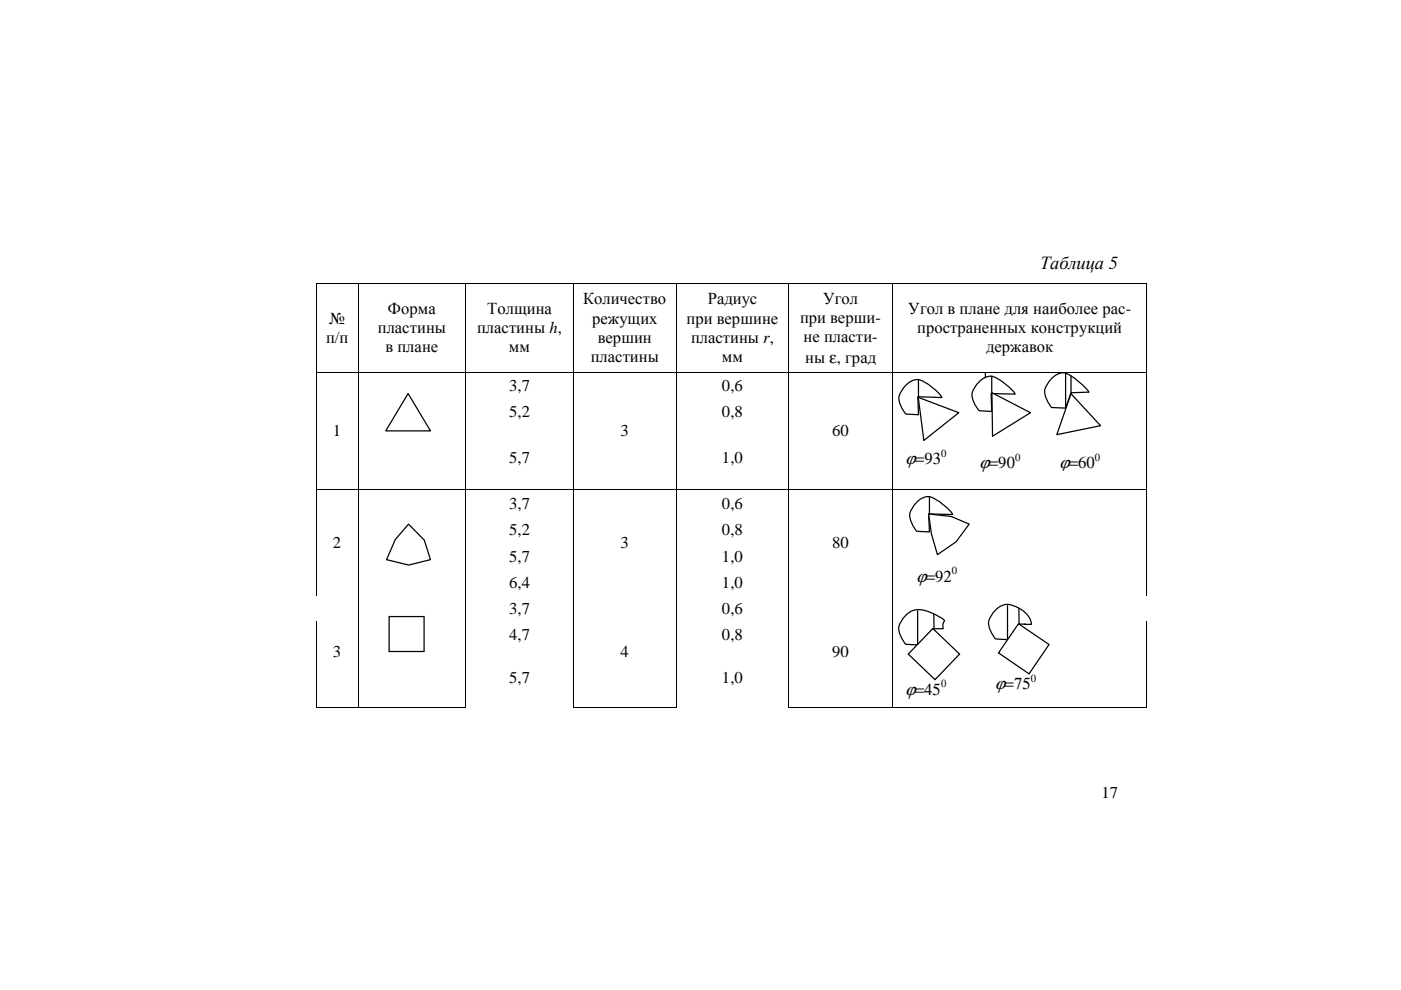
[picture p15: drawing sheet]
<svg xmlns="http://www.w3.org/2000/svg" width="297mm" height="210mm" viewBox="0 0 297 210" stroke-linecap="round" stroke-linejoin="round" font-family="sans-serif">
<defs><g id="words">
<text font-size="3.9" x="220.5" y="57">Таблица 5</text>
<g font-size="3.7">
<text x="191.9" y="98.5">ϕ=93</text>
<text x="207.6" y="99.3">ϕ=90</text>
<text x="224.5" y="99.3">ϕ=60</text>
<text x="194.2" y="123.3">ϕ=92</text>
<text x="191.9" y="147.3">ϕ=45</text>
<text x="210.9" y="146.1">ϕ=75</text>
</g>
<g font-size="3.5">
<text x="123.7" y="64.6">Количество</text>
<text x="150.1" y="64.6">Радиус</text>
<text x="174.5" y="64.4">Угол</text>
<text x="69.8" y="68.6">№</text>
<text x="80.1" y="70.7">пластины</text>
<text x="82.3" y="66.6">Форма</text>
<text x="101.2" y="70.7">пластины h,</text>
<text x="103.3" y="66.6">Толщина</text>
<text x="125.6" y="68.6">режущих</text>
<text x="145.6" y="68.6">при вершине</text>
<text x="169.6" y="68.5">при верши-</text>
<text x="192.6" y="66.6">Угол в плане для наиболее рас-</text>
<text x="194.5" y="70.7">пространенных конструкций</text>
<text x="69.1" y="72.7">п/п</text>
<text x="81.7" y="74.7">в плане</text>
<text x="107.9" y="74.7">мм</text>
<text x="125.3" y="76.8">пластины</text>
<text x="126.7" y="72.7">вершин</text>
<text x="146.5" y="72.7">пластины r,</text>
<text x="153.1" y="76.8">мм</text>
<text x="170.4" y="72.6">не пласти-</text>
<text x="170.7" y="76.9">ны ε, град</text>
<text x="209.1" y="74.7">державок</text>
<text x="107.9" y="82.9">3,7</text>
<text x="153.1" y="82.9">0,6</text>
<text x="107.9" y="88.5">5,2</text>
<text x="153.1" y="88.5">0,8</text>
<text x="70.6" y="92.5">1</text>
<text x="131.6" y="92.5">3</text>
<text x="176.4" y="92.5">60</text>
<text x="107.9" y="98.2">5,7</text>
<text x="153.1" y="98.2">1,0</text>
<text x="107.9" y="107.8">3,7</text>
<text x="153.1" y="107.8">0,6</text>
<text x="107.9" y="113.5">5,2</text>
<text x="153.1" y="113.5">0,8</text>
<text x="70.6" y="116.2">2</text>
<text x="107.9" y="119.1">5,7</text>
<text x="131.6" y="116.2">3</text>
<text x="153.1" y="119.1">1,0</text>
<text x="176.4" y="116.2">80</text>
<text x="107.9" y="124.8">6,4</text>
<text x="153.1" y="124.8">1,0</text>
<text x="107.9" y="130.2">3,7</text>
<text x="153.1" y="130.2">0,6</text>
<text x="107.9" y="135.7">4,7</text>
<text x="153.1" y="135.7">0,8</text>
<text x="70.6" y="139.3">3</text>
<text x="131.6" y="139.3">4</text>
<text x="176.4" y="139.3">90</text>
<text x="107.9" y="144.8">5,7</text>
<text x="153.1" y="144.8">1,0</text>
<text x="233.5" y="169.2">17</text>
</g>
<g font-size="2.3">
<text x="199.6" y="96.9">0</text>
<text x="215.2" y="97.7">0</text>
<text x="232.2" y="97.7">0</text>
<text x="201.8" y="121.7">0</text>
<text x="199.5" y="145.7">0</text>
<text x="218.6" y="144.5">0</text>
</g>
</g></defs>
<g fill="#000">
<path d="M66.9 60h.2v.2h-.2zM66.9 78.8h.2v.2h-.2zM75.9 60h.1v.2h-.1zM75.9 78.8h.1v.2h-.1zM98.7 60h.1v.2h-.1zM98.7 78.8h.1v.2h-.1zM121.5 60h.2v.2h-.2zM121.5 78.8h.2v.2h-.2zM143.3 60h.2v.2h-.2zM143.3 78.8h.2v.2h-.2zM167.1 60h.2v.2h-.2zM167.1 78.8h.2v.2h-.2z"/>
<path d="M189.2 60h.2v.2h-.2zM189.2 78.8h.2v.2h-.2zM243.1 60h.1v.2h-.1zM243.1 78.8h.1v.2h-.1zM66.9 84.5h.2v.1h-.2zM66.9 90.1h.2v.2h-.2zM75.9 84.5h.1v.1h-.1zM75.9 90.1h.1v.2h-.1zM98.7 84.5h.1v.1h-.1zM98.7 90.1h.1v.2h-.1zM121.5 84.5h.2v.1h-.2zM121.5 90.1h.2v.2h-.2z"/>
<path d="M143.3 84.5h.2v.1h-.2zM143.3 90.1h.2v.2h-.2zM167.1 84.5h.2v.1h-.2zM167.1 90.1h.2v.2h-.2zM189.2 84.5h.2v.1h-.2zM189.2 90.1h.2v.2h-.2zM243.1 84.5h.1v.1h-.1zM243.1 90.1h.1v.2h-.1zM66.9 103.8h.2v.1h-.2zM66.9 109.4h.2v.2h-.2zM66.9 115h.2v.2h-.2zM75.9 103.8h.1v.1h-.1z"/>
<path d="M75.9 109.4h.1v.2h-.1zM75.9 115h.1v.2h-.1zM98.7 103.8h.1v.1h-.1zM98.7 109.4h.1v.2h-.1zM98.7 115h.1v.2h-.1zM121.5 103.8h.2v.1h-.2zM121.5 109.4h.2v.2h-.2zM121.5 115h.2v.2h-.2zM143.3 103.8h.2v.1h-.2zM143.3 109.4h.2v.2h-.2zM143.3 115h.2v.2h-.2zM167.1 103.8h.2v.1h-.2z"/>
<path d="M167.1 109.4h.2v.2h-.2zM167.1 115h.2v.2h-.2zM189.2 103.8h.2v.1h-.2zM189.2 109.4h.2v.2h-.2zM189.2 115h.2v.2h-.2zM243.1 103.8h.1v.1h-.1zM243.1 109.4h.1v.2h-.1zM243.1 115h.1v.2h-.1zM66.9 120.7h.2v.2h-.2zM66.9 137.2h.2v.2h-.2zM75.9 120.7h.1v.2h-.1zM75.9 137.2h.1v.2h-.1z"/>
<path d="M98.7 120.7h.1v.2h-.1zM98.7 137.2h.1v.2h-.1zM121.5 120.7h.2v.2h-.2zM121.5 137.2h.2v.2h-.2zM143.3 120.7h.2v.2h-.2zM143.3 137.2h.2v.2h-.2zM167.1 120.7h.2v.2h-.2zM167.1 137.2h.2v.2h-.2zM189.2 120.7h.2v.2h-.2zM189.2 137.2h.2v.2h-.2zM243.1 120.7h.1v.2h-.1zM243.1 137.2h.1v.2h-.1z"/>
<path d="M66.9 149.9h.2v.2h-.2zM75.9 149.9h.1v.2h-.1zM98.7 149.9h.1v.2h-.1zM121.5 149.9h.2v.2h-.2zM143.3 149.9h.2v.2h-.2zM167.1 149.9h.2v.2h-.2zM189.2 149.9h.2v.2h-.2zM243.1 149.9h.1v.2h-.1z"/>
</g>
<g fill="none" stroke="#000" stroke-width=".21">
<path d="M67 60.2v18.6M67 79v5.5M67.1 60.1h8.8M67.1 78.9h8.8M75.9 60.2v18.6M75.9 79v5.5M76 60.1h22.7M76 78.9h22.7M98.8 60.2v18.6M98.8 79v5.5M98.8 60.1h22.7M98.8 78.9h22.7"/>
<path d="M121.6 60.2v18.6M121.6 79v5.5M121.7 60.1h21.6M121.7 78.9h21.6M143.4 60.2v18.6M143.4 79v5.5M143.5 60.1h23.6M143.5 78.9h23.6M167.2 60.2v18.6M167.2 79v5.5M167.3 60.1h21.9M167.3 78.9h21.9"/>
<path d="M189.3 60.2v18.6M189.3 79v5.5M189.4 60.1h53.7M189.4 78.9h53.7M243.2 60.2v18.6M243.2 79v5.5M67 84.6v5.5M67 90.3v13.5M75.9 84.6v5.5M75.9 90.3v13.5M98.8 84.6v5.5M98.8 90.3v13.5"/>
<path d="M121.6 84.6v5.5M121.6 90.3v13.5M143.4 84.6v5.5M143.4 90.3v13.5M167.2 84.6v5.5M167.2 90.3v13.5M189.3 84.6v5.5M189.3 90.3v13.5M243.2 84.6v5.5M243.2 90.3v13.5M67 103.9v5.5M67 109.6v5.4"/>
<path d="M67 115.2v5.5M67.1 103.8h8.8M75.9 103.9v5.5M75.9 109.6v5.4M75.9 115.2v5.5M76 103.8h22.7M98.8 103.9v5.5M98.8 109.6v5.4M98.8 115.2v5.5M98.8 103.8h22.7M121.6 103.9v5.5M121.6 109.6v5.4"/>
<path d="M121.6 115.2v5.5M121.7 103.8h21.6M143.4 103.9v5.5M143.4 109.6v5.4M143.4 115.2v5.5M143.5 103.8h23.6M167.2 103.9v5.5M167.2 109.6v5.4M167.2 115.2v5.5M167.3 103.8h21.9M189.3 103.9v5.5M189.3 109.6v5.4"/>
<path d="M189.3 115.2v5.5M189.4 103.8h53.7M243.2 103.9v5.5M243.2 109.6v5.4M243.2 115.2v5.5M67 120.9v5.4M67 131.8v5.4M67 137.4v12.5M75.9 120.9v16.3M75.9 137.4v12.5M98.8 120.9v16.3M98.8 137.4v12.5"/>
<path d="M121.6 120.9v16.3M121.6 137.4v12.5M143.4 120.9v16.3M143.4 137.4v12.5M167.2 120.9v16.3M167.2 137.4v12.5M189.3 120.9v16.3M189.3 137.4v12.5M243.2 120.9v5.4M243.2 131.8v5.4M243.2 137.4v12.5M67.1 150h8.8"/>
<path d="M76 150h22.7M121.7 150h21.6M167.3 150h21.9M189.4 150h53.7"/>
</g>
<path d="M86.5 83.4l4.8 8h-9.5z" fill="#fff"/>
<path d="M86.5 83.4l4.8 8h-9.5z" fill="none" stroke="#000" stroke-width=".26"/>
<path d="M86.6 111.1l3.4 3.4 1.3 4.2-4.6 1.1-4.7-1.1 1.8-4.3z" fill-rule="evenodd" fill="#fff"/>
<path d="M86.6 111.1l3.4 3.4 1.3 4.2-4.6 1.1-4.7-1.1 1.8-4.3z" fill="none" stroke="#000" stroke-width=".26"/>
<path d="M82.5 130.7h7.4v7.4h-7.4z" fill-rule="evenodd" fill="#fff"/>
<path d="M208.9 79v3.8M82.5 130.7h7.4v7.4h-7.4z" fill="none" stroke="#000" stroke-width=".26"/>
<path d="M192 81.7a2.94 2.94 0 0 1 4-.7l1.7 1.2a6.3 6.3 0 0 1 2 2.1l-5.1-.2 .1 3.8-2.6-.1-.7-.9a3.4 3.4 0 0 1 .2-4.7z" fill-rule="evenodd" fill="#fff"/>
<path d="M192 81.7a2.94 2.94 0 0 1 4-.7l1.7 1.2a6.3 6.3 0 0 1 2 2.1l-5.1-.2 .1 3.8-2.6-.1-.7-.9a3.4 3.4 0 0 1 .2-4.7zM194.7 80.5v3.8" fill="none" stroke="#000" stroke-width=".26"/>
<path d="M194.7 84.2l8.6 3.3-7.4 5.9z" fill="#fff"/>
<path d="M194.7 84.2l8.6 3.3-7.4 5.9z" fill="none" stroke="#000" stroke-width=".26"/>
<path d="M207.6 81a2.93 2.93 0 0 1 4-.7l1.6 1.2a6.5 6.5 0 0 1 2 2.1l-5.1-.2 .2 3.8-2.7-.1-.6-.9a3.4 3.4 0 0 1 .1-4.7z" fill-rule="evenodd" fill="#fff"/>
<path d="M210.3 79.8v3.8M207.6 81a2.93 2.93 0 0 1 4-.7l1.6 1.2a6.5 6.5 0 0 1 2 2.1l-5.1-.2 .2 3.8-2.7-.1-.6-.9a3.4 3.4 0 0 1 .1-4.7z" fill="none" stroke="#000" stroke-width=".26"/>
<path d="M210.3 83.3l8.2 4.2-8.1 5z" fill="#fff"/>
<path d="M210.3 83.3l8.2 4.2-8.1 5z" fill="none" stroke="#000" stroke-width=".26"/>
<path d="M223 80.3a3 3 0 0 1 4.5-.3l2.2 1.8 1.2 1.3-3.8 .2-1.2 3.2-2.9-.1-.7-.9a3.4 3.4 0 0 1 .2-4.7z" fill-rule="evenodd" fill="#fff"/>
<path d="M227.1 79.6v3.8M223 80.3a3 3 0 0 1 4.5-.3l2.2 1.8 1.2 1.3-3.8 .2-1.2 3.2-2.9-.1-.7-.9a3.4 3.4 0 0 1 .2-4.7z" fill="none" stroke="#000" stroke-width=".26"/>
<path d="M227.1 83.5l6.2 6.8-9.2 1.9z" fill="#fff"/>
<path d="M225.9 79.2v7.2M227.1 83.5l6.2 6.8-9.2 1.9z" fill="none" stroke="#000" stroke-width=".26"/>
<g fill="#fff">
<path d="M189.4 93.7h14.6v7.2h-14.6z" fill-rule="evenodd"/>
<path d="M205.1 94.6h14.6v7.2h-14.6z" fill-rule="evenodd"/>
<path d="M222 94.4h14.6v6.7h-14.6z" fill-rule="evenodd"/>
<path d="M194.3 106.5a2.91 2.91 0 0 1 4-.7l1.7 1.2a6.4 6.4 0 0 1 2 2.1l-5.1-.1 .2 3.8-2.8-.2-.6-.8a3.5 3.5 0 0 1-.2-4.2z" fill-rule="evenodd"/>
</g>
<path d="M194.3 106.5a2.91 2.91 0 0 1 4-.7l1.7 1.2a6.4 6.4 0 0 1 2 2.1l-5.1-.1 .2 3.8-2.8-.2-.6-.8a3.5 3.5 0 0 1-.2-4.2zM197.1 105.3v3.8" fill="none" stroke="#000" stroke-width=".26"/>
<g fill="#fff">
<path d="M191.7 118.6h14.7v7.2h-14.7z" fill-rule="evenodd"/>
<path d="M196.9 109l4.8 .5 3.8 1.6-2.8 3.8-3.9 2.7-1.3-4.4z" fill-rule="evenodd"/>
</g>
<path d="M196.9 109l4.8 .5 3.8 1.6-2.8 3.8-3.9 2.7-1.3-4.4z" fill="none" stroke="#000" stroke-width=".26"/>
<path d="M192 130.5a4.5 4.5 0 0 1 5.5-.6l2 1.1 .7 .5v.2a1.52 1.52 0 0 0-.2 1.6h-2.2l-3.1 3.4-2.7-.1-.6-.9a3.5 3.5 0 0 1-.3-4.1z" fill-rule="evenodd" fill="#fff"/>
<path d="M192 130.5a4.5 4.5 0 0 1 5.5-.6l2 1.1 .7 .5v.2a1.52 1.52 0 0 0-.2 1.6h-2.2l-3.1 3.4-2.7-.1-.6-.9a3.5 3.5 0 0 1-.3-4.1z" fill="none" stroke="#000" stroke-width=".26"/>
<g fill="#fff">
<path d="M197.8 133.3l5.7 5.4-5.3 5.4-5.6-5.4z"/>
<path d="M189.4 142.5h14.6v7.2h-14.6z" fill-rule="evenodd"/>
</g>
<path d="M194.6 129.5v7.1M197.8 133.3l5.7 5.4-5.3 5.4-5.6-5.4zM198 130.2v3.1" fill="none" stroke="#000" stroke-width=".26"/>
<path d="M211.1 129.4a3.4 3.4 0 0 1 4.5-.7 4.8 4.8 0 0 1 3.1 3.7l-2.6-.1-2.3 3.3-2.7-.1-.6-.9a3.4 3.4 0 0 1 .1-4.7z" fill-rule="evenodd" fill="#fff"/>
<path d="M211.1 129.4a3.4 3.4 0 0 1 4.5-.7 4.8 4.8 0 0 1 3.1 3.7l-2.6-.1-2.3 3.3-2.7-.1-.6-.9a3.4 3.4 0 0 1 .1-4.7z" fill="none" stroke="#000" stroke-width=".26"/>
<g fill="#fff">
<path d="M215.9 132.2l6.5 4.5-4.2 6.2-6.5-4.5z"/>
<path d="M208.4 141.4h14.7v7.2h-14.7z" fill-rule="evenodd"/>
</g>
<path d="M213.6 128.4v7.1M215.9 132.2l6.5 4.5-4.2 6.2-6.5-4.5zM216 129.1l.1 3.2" fill="none" stroke="#000" stroke-width=".26"/>
<use href="#words"/>
</svg>
